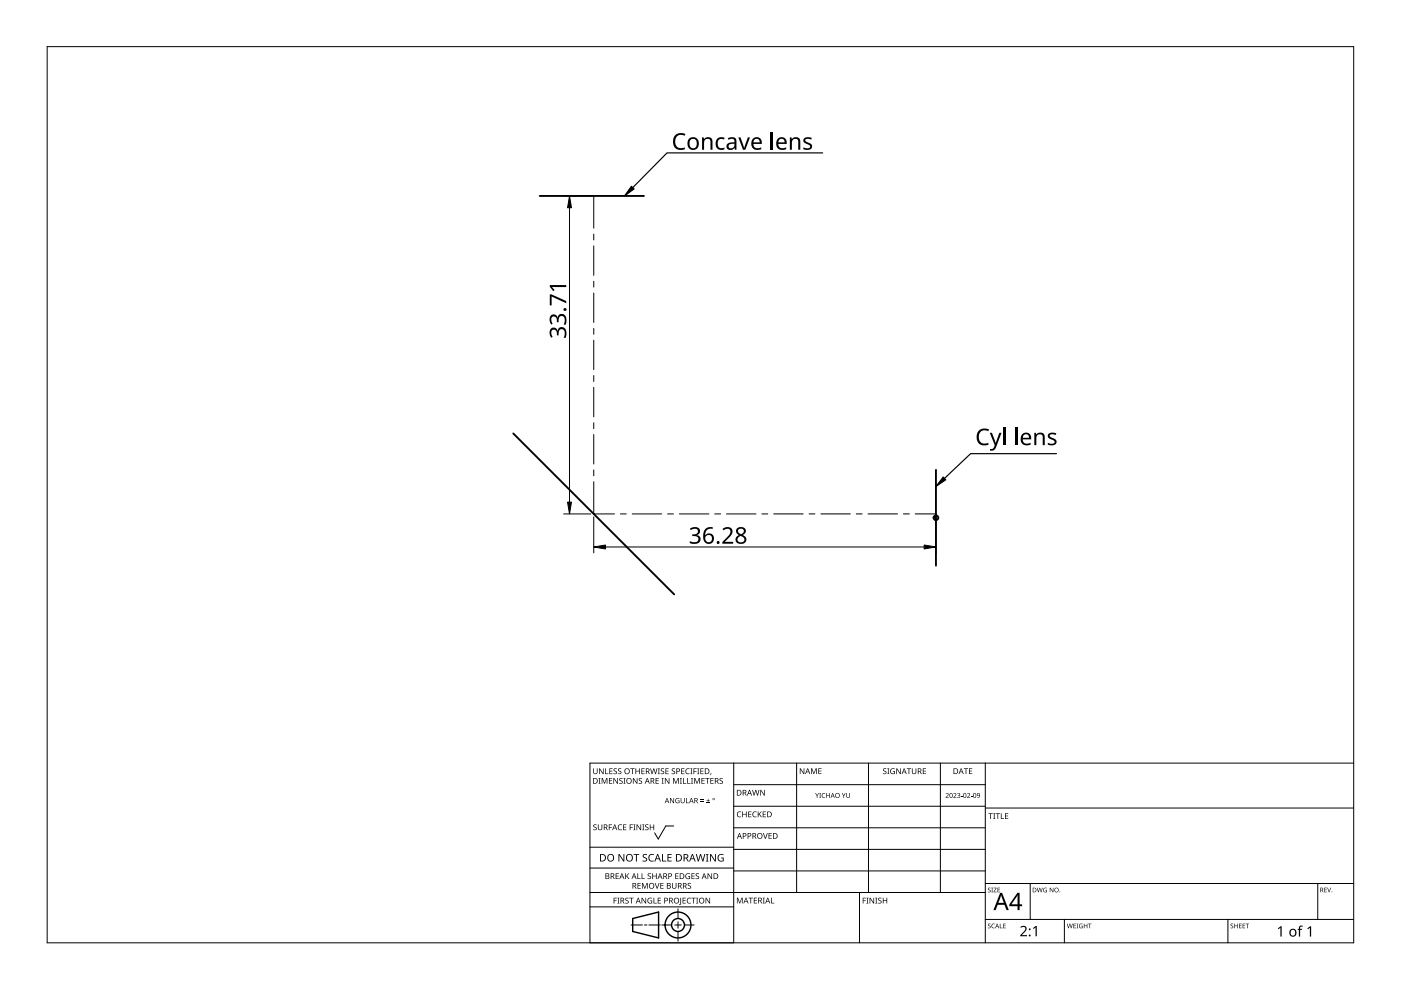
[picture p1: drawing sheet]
<svg xmlns="http://www.w3.org/2000/svg" width="297mm" height="210mm" viewBox="0 0 297 210" stroke-linecap="round" stroke-linejoin="round" font-family="sans-serif">
<path d="M114.4 41.5h22.1M108.8 91.9l34.1 34.1M198.4 99.6v20.3" fill="none" stroke="#000" stroke-width=".4"/>
<g fill="none" stroke="#000" stroke-width=".21">
<path d="M125.9 41.5v6.9M125.9 49.6v1.3M125.9 52.1v6.3M125.9 59.6v1.3M125.9 62.1v6.3M125.9 69.6v1.3M125.9 72.1v6.3M125.9 79.6v1.3M125.9 82.1v6.3M125.9 89.6v1.3M125.9 92.1v6.3M125.9 99.6v1.3"/>
<path d="M125.9 102.1v6.9h4.4M131.5 109h1.3M134 109h6.3M141.5 109h1.3M144 109h6.3M151.5 109h1.3M154 109h6.3M161.5 109h1.3M164 109h6.3M171.5 109h1.3M174 109h6.3M181.5 109h1.3"/>
<path d="M184 109h6.3M191.5 109h1.3M194 109h4.4"/>
</g>
<circle cx="198.4" cy="109.8" r=".5" fill="none" stroke="#000" stroke-width=".4"/>
<path d="M10 9.9h277v190h-277z" fill="none" stroke="#000" stroke-width=".21"/>
<g fill="none" stroke="#000" stroke-width=".21">
<path d="M125.1 179.6h30.5M142.8 175.1h-1.6l-1.6 2.8-.8-1.3M155.6 161.8v38.1h-30.5v-38.1h161.9M155.6 166.4h53.3M155.6 170.9h53.3M155.6 175.5h53.3M168.9 161.8v27.4M184.1 161.8v27.4M199.4 161.8v27.4M208.9 161.8v38.1M208.9 171.3h78.1M125.1 192.3h30.5"/>
<path d="M125.1 189.2h83.8M125.1 184h30.5M133.8 196.1h2.4M136.6 196.1h.6M137.6 196.1h2.4M140.3 196.1h2.1M143.1 196.1h1.3M143.7 192.7v2M143.7 195.4v1.4M143.7 197.5v2M145.1 196.1h2.1M155.6 180.1h53.3"/>
<path d="M155.6 184.7h53.3M182.2 189.2v10.7M208.9 194.9h78.1M208.9 187.3h78.1M218.4 187.3v7.6M225.7 194.9v5M260.3 194.9v5M279.4 187.3v7.6"/>
</g>
<g fill="#000">
<path d="M125.8 174.9l.5-.1h.2l-.1 .2a.25 .25 0 0 0-.3-.1 .25 .25 0 0 0 0 .4 .4 .4 0 0 1 .4 .3 .4 .4 0 0 1-.2 .5 .4 .4 0 0 1-.5-.3v.1a.27 .27 0 0 0 .5 0 .27 .27 0 0 0-.1-.4l-.4-.2zM125.8 162.9h.1v.8a.32 .32 0 0 0 .3 .3 .32 .32 0 0 0 .3-.3v-.8h.2v.8a.47 .47 0 0 1-.5 .4 .47 .47 0 0 1-.4-.4zM126.9 165h.4l-.1 .1v1l.1 .1h-.4l.1-.1v-1zM126.8 174.8h.1v.8a.32 .32 0 0 0 .3 .3 .32 .32 0 0 0 .3-.3v-.8h.2v.8a.47 .47 0 0 1-.5 .4 .47 .47 0 0 1-.4-.4zM127 162.9h.2l.6 1v-1h.2v1.2h-.2l-.7-1 .1 1h-.2zM127.6 165h.2l.4 1 .4-1h.2v1.2h-.2v-1.1l-.4 1.1h-.1l-.4-1.1v1.1h-.1zM128.3 162.9h.2v1.1h.5v.1h-.7zM129.1 174.8h.7v.1h-.6v.5h.5v.1h-.5v.5h-.1zM129.1 165h.7v.1h-.5v.4h.5v.1h-.5v.4h.5v.2h-.7zM129.2 162.9h.7v.1h-.5v.4h.4v.2h-.4v.4h.5v.1h-.7zM130.1 163l.5-.1 .2 .1v.1a.25 .25 0 0 0-.4-.1 .25 .25 0 0 0 0 .4 .4 .4 0 0 1 .4 .3 .4 .4 0 0 1-.2 .5 .4 .4 0 0 1-.5-.3v.1a.27 .27 0 0 0 .5 0 .27 .27 0 0 0-.1-.4l-.4-.2zM130.1 165h.1l.7 1v-1h.1v1.2h-.2l-.6-1v1h-.1z"/>
<path d="M131.1 175l.5-.2 .3 .1-.1 .1a.49 .49 0 0 0-.7 .4 .49 .49 0 0 0 .8 .4 .57 .57 0 0 1-.8 0 .57 .57 0 0 1 0-.8zM131.1 163l.4-.1 .2 .1v.1a.25 .25 0 0 0-.4-.1 .25 .25 0 0 0 0 .4 .4 .4 0 0 1 .5 .3 .4 .4 0 0 1-.3 .5 .4 .4 0 0 1-.5-.3l.1 .1a.27 .27 0 0 0 .4 0 .27 .27 0 0 0-.1-.4l-.3-.2zM131.3 165.1l.5-.2 .2 .1v.1a.25 .25 0 0 0-.4-.1 .25 .25 0 0 0 0 .4 .4 .4 0 0 1 .4 .3 .4 .4 0 0 1-.2 .5 .4 .4 0 0 1-.5-.2h.1a.27 .27 0 0 0 .4 .1 .27 .27 0 0 0-.1-.4l-.4-.3zM132.2 165h.4l-.1 .1v1l.1 .1h-.4l.1-.1v-1zM132.1 174.8h.7v.1h-.5v.4h.5v.1h-.5v.5h.5v.1h-.7zM133.5 174.8h.7v.1h-.5v.5h.5v.1h-.5v.5h-.2zM133.6 162.9h.9v.1h-.3v1.1h-.2v-1.1h-.4zM134.3 174.8h.4l-.1 .1v1l.1 .1h-.4l.1-.1v-1zM134.2 165h.2l.6 1v-1h.2v1.2h-.2l-.7-1v1h-.1zM134.7 162.9h.2v.5h.6v-.5h.2v1.2h-.2v-.5h-.6v.5h-.2zM135 174.8h.1l.7 1v-1h.1v1.2h-.2l-.6-1v1h-.1zM135.5 165.1l.4-.2 .2 .1v.1a.25 .25 0 0 0-.4-.1 .25 .25 0 0 0 0 .4 .4 .4 0 0 1 .5 .3 .4 .4 0 0 1-.3 .5 .4 .4 0 0 1-.5-.2h.1a.27 .27 0 0 0 .4 .1 .27 .27 0 0 0-.1-.4l-.3-.3z"/>
<path d="M136.2 174.8h.4l-.1 .1v1l.1 .1h-.4l.1-.1v-1zM136 162.9h.7v.1h-.6v.4h.5v.2h-.5v.4h.6v.1h-.7zM136.8 174.9l.4-.1h.3l-.1 .2a.25 .25 0 0 0-.3-.1 .25 .25 0 0 0 0 .4 .4 .4 0 0 1 .4 .3 .4 .4 0 0 1-.3 .5 .4 .4 0 0 1-.4-.3v.1a.27 .27 0 0 0 .5 0 .27 .27 0 0 0-.1-.4l-.4-.2zM137.8 174.8h.1v.5h.6v-.5h.2v1.2h-.2v-.6h-.6v.6h-.1zM137.8 162.9h.2l.3 1 .2-1h.2l.3 1 .2-1h.2l-.3 1.2h-.2l-.3-1-.3 1h-.1zM139 165h.7v.1h-.5v.4h.4v.1h-.4v.4h.5v.2h-.7zM139.5 162.9h.4l-.1 .1v1l.1 .1h-.4l.1-.1v-1zM140.3 165h.4l-.1 .1v1l.1 .1h-.4l.1-.1v-1zM140.1 163l.5-.1 .2 .1v.1a.25 .25 0 0 0-.4-.1 .25 .25 0 0 0 0 .4 .4 .4 0 0 1 .4 .3 .4 .4 0 0 1-.2 .5 .4 .4 0 0 1-.5-.3l.1 .1a.27 .27 0 0 0 .4 0 .27 .27 0 0 0-.1-.4l-.4-.2zM141.1 162.9h.7v.1h-.6v.4h.5v.2h-.5v.4h.6v.1h-.7zM141 165h.1l.7 1v-1h.1v1.2h-.2l-.6-1v1h-.1zM142.1 169.2h.1l.6 .9v-.9h.1v1.1h-.1l-.6-.9v.9h-.1z"/>
<path d="M142.5 163l.4-.1 .2 .1v.1a.25 .25 0 0 0-.4-.1 .25 .25 0 0 0 0 .4 .4 .4 0 0 1 .4 .3 .4 .4 0 0 1-.2 .5 .4 .4 0 0 1-.5-.3l.1 .1a.27 .27 0 0 0 .4 0 .27 .27 0 0 0-.1-.4l-.4-.2zM142.7 165h.2l.4 1 .4-1h.2v1.2h-.1v-1.1l-.4 1.1h-.2l-.4-1.1v1.1h-.1zM143.3 169.3l.5-.1 .3 .1-.1 .1a.45 .45 0 0 0-.7 .3 .45 .45 0 0 0 .6 .5v-.4h-.2v-.1h.4v.6a.6 .6 0 0 1-.8-.2 .6 .6 0 0 1 0-.8zM144.1 165h.5l-.2 .1v1l.2 .1h-.5l.2-.1v-1zM144.8 165h.2v1h.5v.2h-.7zM144.4 162.9h.7v.1h-.5v.4h.5v.2h-.5v.4h.5v.1h-.7zM144.3 169.2h.2v.7a.28 .28 0 0 0 .2 .3 .28 .28 0 0 0 .3-.3v-.7h.2v.7a.42 .42 0 0 1-.5 .4 .42 .42 0 0 1-.4-.4zM145.4 169.2h.2v1h.5v.1h-.7zM145.7 165h.2v1h.5v.2h-.7zM145.5 163.1l.4-.2 .3 .1v.1a.49 .49 0 0 0-.7 .4 .49 .49 0 0 0 .7 .5 .57 .57 0 0 1-.8-.1 .57 .57 0 0 1 0-.8zM146.4 162.9h.4l-.1 .1v1l.1 .1h-.4l.1-.1v-1zM146.5 165h.4l-.1 .1v1l.1 .1h-.4l.1-.1v-1z"/>
<path d="M147 162.9h.7v.1h-.5v.5h.5v.1h-.5v.5h-.2zM147.2 165h.2l.4 1 .4-1h.2v1.2h-.2l.1-1.1-.5 1.1h-.1l-.4-1.1v1.1h-.1zM147.8 162.9h.5l-.2 .1v1l.2 .1h-.5l.2-.1v-1zM148.5 169.9h.7v.1h-.7zM148.5 169.5h.7v.2h-.7zM148.5 162.9h.7v.1h-.6v.4h.5v.2h-.5v.4h.6v.1h-.7zM148.7 165h.7v.1h-.5v.4h.5v.1h-.5v.4h.5v.2h-.7zM149.8 170.2h.7v.1h-.7zM149.5 165h.9v.1h-.3v1.1h-.2v-1.1h-.4zM150.1 169.4l.1 .3h.3l-.3 .1v.3l-.1-.3h-.3l.3-.1zM150.7 163.9h.1l-.2 .4zM150.6 165h.7v.1h-.5v.4h.5v.1h-.5v.4h.5v.2h-.7z"/>
<path d="M152.6 165.1l.4-.2 .3 .1-.1 .1a.25 .25 0 0 0-.4-.1 .25 .25 0 0 0 0 .4 .4 .4 0 0 1 .5 .3 .4 .4 0 0 1-.3 .5 .4 .4 0 0 1-.5-.2h.1a.27 .27 0 0 0 .5 .1 .27 .27 0 0 0-.1-.4l-.4-.3zM156.4 172.2l.4-.2 .4 .1-.1 .1a.49 .49 0 0 0-.7 .5 .49 .49 0 0 0 .7 .4 .57 .57 0 0 1-.8 0 .57 .57 0 0 1 0-.8zM157.4 172.1h.1v.5h.7v-.5h.1v1.2h-.1v-.6h-.7v.6h-.1zM158.6 172.1h.7v.1h-.5v.4h.5v.1h-.5v.4h.5v.2h-.7zM159.7 172.2l.4-.2 .3 .1v.1a.49 .49 0 0 0-.7 .5 .49 .49 0 0 0 .7 .4 .57 .57 0 0 1-.8 0 .57 .57 0 0 1 0-.8zM159.5 167.5h.1l.3 1 .3-1h.1l.3 1 .3-1h.1l-.3 1.2h-.2l-.3-1.1-.3 1.1h-.1zM160.7 172.1h.1v.6l.5-.6h.2l-.5 .5 .5 .7h-.1l-.5-.6-.1 .6h-.1zM161.8 176.6h.1l.4 1.1 .3-1.1h.2l-.5 1.2h-.1zM161.2 167.5h.2l.6 1v-1h.2v1.2h-.2l-.7-1v1h-.1zM161.7 172.1h.7v.1h-.5v.4h.5v.1h-.5v.4h.5v.2h-.7zM162.9 176.6h.7v.2h-.5v.3h.5v.2h-.5v.4h.5v.1h-.7zM169.6 162.9h.2l.6 1v-1h.1v1.2h-.1l-.7-1v1h-.1z"/>
<path d="M172 162.9h.2l.4 1 .3-1h.3v1.2h-.2v-1l-.4 1h-.1l-.4-1.1v1.1h-.1zM172.8 168.1h.2l.2 .5 .3-.5h.1l-.3 .7v.4h-.1v-.4zM173.7 168.1h.4l-.2 .1v.9l.2 .1h-.4l.1-.1zM173.5 162.9h.7v.1h-.5v.4h.4v.1h-.4v.5h.5v.1h-.7zM174.3 168.3l.4-.2 .3 .1-.1 .1a.41 .41 0 0 0-.6 .4 .41 .41 0 0 0 .6 .3 .48 .48 0 0 1-.6 0 .48 .48 0 0 1 0-.7zM175.2 168.1h.1v.5h.5v-.5h.1v1.1h-.1v-.5h-.5v.5h-.1zM178.5 168.1h.1l.3 .5 .3-.5h.1l-.3 .7v.4h-.2v-.4zM179.4 168.1h.2v.7a.26 .26 0 0 0 .2 .3 .26 .26 0 0 0 .3-.3v-.7h.1v.7a.39 .39 0 0 1-.4 .4 .39 .39 0 0 1-.4-.4zM187.3 163l.4-.1 .2 .1v.1a.25 .25 0 0 0-.4-.1 .25 .25 0 0 0 0 .4 .4 .4 0 0 1 .5 .3 .4 .4 0 0 1-.3 .5 .4 .4 0 0 1-.5-.3l.1 .1a.27 .27 0 0 0 .4 0 .27 .27 0 0 0-.1-.4l-.3-.2zM188.1 162.9h.5l-.2 .1v1l.2 .1h-.5l.2-.1v-1zM188.9 163.1l.5-.2 .3 .1v.1a.5 .5 0 0 0-.8 .4 .5 .5 0 0 0 .7 .5v-.4h-.3v-.1h.4v.6a.66 .66 0 0 1-.8-.1 .66 .66 0 0 1 0-.9zM190 162.9h.2l.7 1-.1-1h.2v1.2h-.2l-.6-1v1h-.2z"/>
<path d="M192.3 162.9h.9v.1h-.4v1.1h-.2v-1.1h-.3zM193.3 162.9h.2v.8a.32 .32 0 0 0 .3 .3 .32 .32 0 0 0 .3-.3v-.8h.2v.8a.47 .47 0 0 1-.5 .4 .47 .47 0 0 1-.5-.4zM195.7 162.9h.6v.1h-.5v.4h.5v.2h-.5v.4h.5v.1h-.6zM200.5 168.3a.37 .37 0 0 1 .6 0 .37 .37 0 0 1-.2 .5l-.3 .3h.6v.1h-.7l.3-.4a.27 .27 0 0 0 .2-.4 .27 .27 0 0 0-.4-.1zM202.1 168.3a.37 .37 0 0 1 .6 0 .37 .37 0 0 1-.2 .5l-.2 .3h.5v.1h-.7l.3-.4a.27 .27 0 0 0 .3-.4 .27 .27 0 0 0-.5-.1zM202.9 168.2a.32 .32 0 0 1 .5-.1 .32 .32 0 0 1 0 .5 .33 .33 0 0 1 .1 .6 .33 .33 0 0 1-.6-.2 .26 .26 0 0 0 .4 .1 .26 .26 0 0 0 .1-.4l-.3-.1a.23 .23 0 0 0 .3-.1 .23 .23 0 0 0-.1-.3 .23 .23 0 0 0-.3 .1zM203.7 168.7h.4v.1h-.4zM204.3 162.9h1v.1h-.4v1.1h-.2v-1.1h-.4zM205 168.3a.37 .37 0 0 1 .6 0 .37 .37 0 0 1-.2 .5l-.2 .3h.5v.1h-.7l.3-.4a.27 .27 0 0 0 .3-.4 .27 .27 0 0 0-.5-.1zM205.8 168.7h.4v.1h-.4zM205.4 162.9h.7v.1h-.5v.4h.5v.1h-.5v.5h.5v.1h-.7zM209.6 172.4h.9v.2h-.4v1h-.1v-1h-.4z"/>
<path d="M210.6 172.4h.4l-.1 .1v1l.1 .1h-.4l.1-.1v-1zM211.1 172.4h.9v.2h-.4v1h-.1v-1h-.4zM212.2 172.4h.2v1.1h.5v.1h-.7zM213.1 172.4h.7v.2h-.6v.3h.5v.2h-.5v.4h.6v.1h-.7zM130.1 190.3h.7v.2h-.5v.4h.4v.1h-.4v.6h-.2zM130.5 185.2h.7v.1h-.5v.4h.5v.1h-.5v.4h.5v.2h-.7zM130.9 190.3h.4l-.1 .2v.9l.1 .2h-.4l.1-.2v-.9zM131.1 181.1h.3l.8 1.3v-1.3h.2v1.6h-.3l-.8-1.4v1.4h-.2zM132.6 190.5l.4-.2 .3 .1-.1 .1a.25 .25 0 0 0-.4-.1 .25 .25 0 0 0 0 .4 .4 .4 0 0 1 .5 .3 .4 .4 0 0 1-.3 .5 .4 .4 0 0 1-.5-.2h.1a.27 .27 0 0 0 .5 .1 .27 .27 0 0 0-.1-.5l-.4-.2zM132.6 185.2h.1v.6l.6-.6h.1l-.5 .5 .5 .7h-.1l-.5-.6-.1 .6h-.1zM133.4 190.3h.9v.2h-.4v1.1h-.1v-1.1h-.4zM134.3 181.1h1.2v.2h-.5v1.4h-.2v-1.4h-.5z"/>
<path d="M135.1 185.2h.2v1h.5v.2h-.7zM135.2 187.2h.6v.1h-.5v.4h.5v.2h-.5v.4h.5v.1h-.6zM136 185.2h.2v1h.5v.2h-.7zM136.1 187.2h.2l.4 1 .4-1h.2v1.2h-.1v-1l-.4 1h-.2l-.4-1 .1 1h-.2zM136 190.3h.2l.7 1.1-.1-1.1h.2v1.3h-.2l-.6-1v1h-.2zM136.3 181.2l.3-.1h.6l-.2 .2a.33 .33 0 0 0-.5 .1 .33 .33 0 0 0 .4 .4 .49 .49 0 0 1 .3 .7 .49 .49 0 0 1-.8 .2l-.2-.1v-.2l.3 .1a.35 .35 0 0 0 .5-.2 .35 .35 0 0 0-.4-.4l-.3-.3zM137.4 190.5l.6-.2 .3 .1-.1 .1a.5 .5 0 0 0-.8 .4 .5 .5 0 0 0 .7 .5v-.3h-.3v-.2h.5v.6a.66 .66 0 0 1-.9-.1 .66 .66 0 0 1 0-.9zM137.4 185.3l.4-.2 .2 .1v.1a.25 .25 0 0 0-.4-.1 .25 .25 0 0 0 0 .4 .4 .4 0 0 1 .4 .3 .4 .4 0 0 1-.2 .5 .4 .4 0 0 1-.5-.2h.1a.27 .27 0 0 0 .4 .1 .27 .27 0 0 0-.1-.4l-.4-.3zM137.7 181.3l.5-.2h.5l-.1 .2a.63 .63 0 0 0-.9 .6 .63 .63 0 0 0 .9 .5v.2a.83 .83 0 0 1-1-.3 .83 .83 0 0 1 .1-1zM138.6 190.3h.1v1.1h.5v.2h-.6zM138.8 187.2h.2l.3 1.1 .4-1.1h.1l-.4 1.2h-.2zM138.3 185.2h.2v.5h.6v-.5h.1v1.2h-.1v-.6h-.6v.6h-.2z"/>
<path d="M139.5 190.3h.6v.2h-.5v.4h.5v.1h-.5v.4h.5v.2h-.6zM140.4 181.1h.2v1.4h.6v.2h-.8zM140 187.2h.7v.1h-.5v.4h.4v.2h-.4v.4h.5v.1h-.7zM141.5 181.1h.9v.2h-.7v.4h.7v.2h-.7v.6h.7v.2h-.9zM142.5 187.2h.1v.8a.32 .32 0 0 0 .4 .3 .32 .32 0 0 0 .3-.3v-.8h.1v.8a.47 .47 0 0 1-.5 .4 .47 .47 0 0 1-.4-.4zM143.2 185.2h.7v.1h-.6v.4h.5v.1h-.5v.4h.6v.2h-.7zM144.2 190.3h.2v1.3l-.1 .2-.3 .1v-.2l.2-.1zM144.7 190.3h.7v.2h-.5v.4h.5v.1h-.5v.4h.5v.2h-.7zM145.5 185.3l.4-.2 .4 .1-.1 .1a.5 .5 0 0 0-.7 .4 .5 .5 0 0 0 .7 .5v-.3h-.3v-.2h.4v.6a.66 .66 0 0 1-.9-.1 .66 .66 0 0 1 .1-.9zM145.8 190.5l.4-.2 .3 .1v.1a.49 .49 0 0 0-.7 .5 .49 .49 0 0 0 .7 .4 .57 .57 0 0 1-.8 0 .57 .57 0 0 1 0-.8zM145.9 187.3l.4-.1 .2 .1v.1a.25 .25 0 0 0-.4-.1 .25 .25 0 0 0 0 .4 .4 .4 0 0 1 .4 .3 .4 .4 0 0 1-.2 .5 .4 .4 0 0 1-.5-.3l.1 .1a.27 .27 0 0 0 .4 0 .27 .27 0 0 0-.1-.4l-.4-.2zM146.6 190.3h.9v.2h-.4v1.1h-.1v-1.1h-.4z"/>
<path d="M146.6 185.2h.7v.1h-.5v.4h.5v.1h-.5v.4h.5v.2h-.7zM147.6 190.3h.4l-.1 .2v.9l.1 .2h-.4l.1-.2v-.9zM147.5 185.3l.5-.2 .2 .1v.1a.25 .25 0 0 0-.4-.1 .25 .25 0 0 0 0 .4 .4 .4 0 0 1 .4 .3 .4 .4 0 0 1-.2 .5 .4 .4 0 0 1-.5-.2h.1a.27 .27 0 0 0 .4 .1 .27 .27 0 0 0-.1-.4l-.4-.3zM147.5 181.1h.2l.4 1.3 .3-1.3h.2l.4 1.3 .3-1.3h.2l-.4 1.6h-.2l-.4-1.4-.3 1.4h-.2zM149.7 181.1h.5l-.2 .1v1.3l.2 .2h-.5l.1-.2v-1.3zM149.6 190.3h.2l.6 1.1v-1.1h.2v1.3h-.2l-.7-1v1h-.1zM150 185.2h.2l.6 1v-1h.2v1.2h-.2l-.7-1 .1 1h-.2zM150.5 181.1h.3l.8 1.3v-1.3h.2v1.6h-.3l-.8-1.4v1.4h-.2zM152.3 181.3l.8-.2h.3l-.1 .2a.65 .65 0 0 0-1 .5 .65 .65 0 0 0 .9 .7v-.5h-.3v-.2h.5v.8a.86 .86 0 0 1-1.1-.2 .86 .86 0 0 1 0-1.1zM156.2 190.3h.3l.3 1 .4-1h.3v1.2h-.2v-1l-.4 1h-.1l-.4-1v1h-.2zM158.7 190.3h.9v.2h-.3v1h-.2v-1h-.4zM159.8 190.3h.7v.2h-.5v.3h.5v.2h-.5v.4h.5v.1h-.7z"/>
<path d="M161.7 190.3h.5l-.2 .2v.9l.2 .1h-.5l.2-.1v-.9zM163.5 190.3h.1v1.1h.6v.1h-.7zM182.9 190.3h.7v.2h-.5v.4h.5v.1h-.5v.6h-.2zM183.7 190.3h.4l-.1 .2v.9l.1 .2h-.4l.1-.2v-.9zM184.4 190.3h.1l.7 1v-1h.1v1.3h-.1l-.7-1v1h-.1zM185.6 190.3h.4l-.1 .2v.9l.1 .2h-.4l.1-.2v-.9zM186.2 190.5l.5-.2 .2 .1v.1a.25 .25 0 0 0-.4-.1 .25 .25 0 0 0 0 .4 .4 .4 0 0 1 .4 .3 .4 .4 0 0 1-.2 .5 .4 .4 0 0 1-.5-.2 .27 .27 0 0 0 .5 .1 .27 .27 0 0 0-.1-.5l-.4-.2zM187.2 190.3h.1v.6h.6v-.6h.2v1.3h-.2v-.6h-.6v.6h-.1zM209.5 188.3l.3-.1 .2 .2a.24 .24 0 0 0-.3-.1 .24 .24 0 0 0-.1 .3 .24 .24 0 0 0 .3 .1 .31 .31 0 0 1 0 .5 .31 .31 0 0 1-.5-.2 .23 .23 0 0 0 .4 .2 .23 .23 0 0 0 0-.4l-.3-.2zM209.5 195.9l.3-.1 .2 .2a.24 .24 0 0 0-.3-.1 .24 .24 0 0 0-.1 .3 .24 .24 0 0 0 .3 .1 .31 .31 0 0 1 0 .5 .31 .31 0 0 1-.5-.1 .23 .23 0 0 0 .4 .1 .23 .23 0 0 0 0-.4l-.3-.2zM210.2 188.2h.3l-.1 .1 .1 .9h-.3l.1-.1zM210.3 196l.4-.2 .2 .1v.1a.39 .39 0 0 0-.6 .3 .39 .39 0 0 0 .6 .4 .46 .46 0 0 1-.7-.1 .46 .46 0 0 1 .1-.6z"/>
<path d="M210.7 188.2h.6l-.5 .9h.5v.1h-.7l.5-.9h-.4zM212 195.8h.1v.9l.4 .1h-.5zM211.5 188.2h.5l-.4 .1v.3h.4l-.4 .1v.4l.4 .1h-.5zM212.7 195.8h.5l-.4 .1v.3h.4l-.4 .2v.3l.4 .1h-.5zM216.3 196.5a.76 .76 0 0 1 1.2 0 .76 .76 0 0 1-.3 1.2l-.6 .6h1.2v.2h-1.5v-.2l.8-.8a.52 .52 0 0 0 .2-.8 .52 .52 0 0 0-.8 0zM219 196.8l.6-.5h.2v2.2h-.2v-1.9l-.5 .4zM219.8 188.2h.2l.2 .8 .2-.8h.1l.2 .8 .2-.8h.2l-.3 1h-.1l-.2-.8-.3 .8h-.1zM221.3 188.3h.7h-.1a.4 .4 0 0 0-.6 .4 .4 .4 0 0 0 .6 .4v-.3l-.3-.1h.4v.5a.53 .53 0 0 1-.7-.2 .53 .53 0 0 1 0-.7zM222.6 188.2h.1l.5 .8v-.8h.1v1h-.1l-.5-.8v.8h-.1zM226.2 195.8h.1l.2 .9 .3-.9h.1l.2 .9 .2-.9h.1l-.2 1h-.1l-.3-.8-.2 .8h-.1zM227.6 195.8h.5l-.4 .1v.3h.4l-.4 .2v.3l.4 .1h-.5zM228.3 195.8h.3l-.1 .1 .1 .9h-.3l.1-.1z"/>
<path d="M228.9 196l.7-.1-.2 .1a.4 .4 0 0 0-.5 .3 .4 .4 0 0 0 .5 .4v-.3l-.2-.1h.4v.5a.53 .53 0 0 1-.7-.1 .53 .53 0 0 1 0-.7zM229.8 195.8h.1v.4h.5v-.4h.1v1h-.1v-.4h-.5v.4h-.1zM230.7 195.8h.7l-.3 .1v.9h-.1v-.9zM260.9 195.9l.4-.1 .1 .2a.24 .24 0 0 0-.3-.1 .24 .24 0 0 0-.1 .3 .24 .24 0 0 0 .4 .1 .31 .31 0 0 1-.1 .5 .31 .31 0 0 1-.4-.1 .23 .23 0 0 0 .3 .1 .23 .23 0 0 0 .1-.4l-.4-.2zM261.7 195.8h.1v.4h.5v-.4h.1v1h-.1v-.4h-.5v.4h-.1zM262.7 195.8h.5l-.4 .1v.3h.4l-.4 .2v.3l.4 .1h-.5zM263.5 195.8h.5l-.4 .1v.3h.4l-.4 .2v.3l.4 .1h-.5zM264.1 195.8h.7l-.3 .1v.9h-.1v-.9zM270.9 196.9l.6-.5h.2v2.2h-.2v-1.9l-.4 .3zM275.5 196.4l.7-.1v.2h-.4l-.1 .2-.1 .2h.5v.2h-.5v1.5h-.2v-1.5h-.3l.3-.2zM277.2 196.9l.6-.5h.2v2.2h-.3v-1.9l-.4 .3zM280.8 188.2h.5l-.4 .1v.3h.4l-.4 .1v.4l.4 .1h-.5z"/>
<path d="M281.4 188.2h.1l.3 .8 .3-.8h.1l-.3 1h-.2z"/>
<path d="M125.7 165h.4a.61 .61 0 0 1 .6 .6 .61 .61 0 0 1-.6 .6h-.4zM125.9 165.1v.9h.2a.48 .48 0 0 0 .5-.4 .48 .48 0 0 0-.5-.5z"/>
<path d="M128 174.8h.3a.35 .35 0 0 1 .5 .2 .35 .35 0 0 1-.3 .5l.4 .5h-.2l-.3-.5h-.2v.5h-.2zM128.2 174.9v.5h.1a.23 .23 0 0 0 .3-.2 .23 .23 0 0 0-.3-.3z"/>
<path d="M130.3 174.8h.1l.5 1.2h-.2l-.1-.4h-.5l-.2 .4h-.1zM130.3 175l-.2 .5h.4z"/>
<path d="M132.3 163.5a.61 .61 0 0 1 1.2 0 .61 .61 0 0 1-1.2 0zM132.6 163.5a.45 .45 0 0 0 .8 0 .45 .45 0 0 0-.8 0z"/>
<path d="M132.7 165.6a.61 .61 0 0 1 1.2 0 .61 .61 0 0 1-1.2 0zM133 165.6a.45 .45 0 0 0 .9 0 .45 .45 0 0 0-.9 0z"/>
<path d="M136.9 162.9h.4a.35 .35 0 0 1 .4 .3 .35 .35 0 0 1-.2 .4l.3 .5h-.2l-.3-.5h-.2v.5h-.2zM137.1 163v.5h.2a.23 .23 0 0 0 .3-.2 .23 .23 0 0 0-.3-.3z"/>
<path d="M137.2 165h.1l.5 1.2h-.2l-.1-.4h-.5l-.2 .4h-.1zM137.2 165.1l-.2 .6h.4z"/>
<path d="M137.9 165h.4a.35 .35 0 0 1 .4 .2 .35 .35 0 0 1-.2 .4l.3 .6h-.2l-.3-.5h-.2v.5h-.2zM138.1 165.1v.4h.2a.23 .23 0 0 0 .3-.2 .23 .23 0 0 0-.3-.2z"/>
<path d="M141.4 169.2h.1l.4 1.1h-.1l-.2-.3h-.4l-.1 .3h-.2zM141.4 169.3l-.2 .5h.4z"/>
<path d="M143.4 162.9h.3a.41 .41 0 0 1 .5 .5 .41 .41 0 0 1-.6 .3v.4h-.2zM143.6 163v.5a.29 .29 0 0 0 .4-.2 .29 .29 0 0 0-.4-.3z"/>
<path d="M146.5 169.2h.2l.4 1.1h-.2l-.1-.3h-.4l-.2 .3h-.1zM146.6 169.3l-.2 .5h.4z"/>
<path d="M147.2 169.2h.3a.31 .31 0 0 1 .4 .2 .31 .31 0 0 1-.2 .4l.3 .5h-.2l-.2-.5h-.2v.5h-.2zM147.4 169.3v.4h.1a.21 .21 0 0 0 .3-.2 .21 .21 0 0 0-.3-.2z"/>
<path d="M149.4 162.9h.4a.61 .61 0 0 1 .6 .6 .61 .61 0 0 1-.6 .6h-.4zM149.6 163v1h.2a.48 .48 0 0 0 .4-.5 .48 .48 0 0 0-.4-.5z"/>
<path d="M151.1 169.4a.24 .24 0 0 1 .4 0 .24 .24 0 0 1-.4 0zM151.2 169.4a.14 .14 0 0 0 .2 0 .14 .14 0 0 0-.2 0z"/>
<path d="M151.6 165h.3a.35 .35 0 0 1 .4 .2 .35 .35 0 0 1-.2 .4l.3 .6h-.2l-.2-.5h-.3v.5h-.1zM151.7 165.1v.4h.2a.23 .23 0 0 0 .3-.2 .23 .23 0 0 0-.3-.2z"/>
<path d="M156.7 176.6h.1l.5 1.2h-.1l-.2-.3h-.5l-.1 .3h-.2zM156.8 176.8l-.2 .5h.4z"/>
<path d="M156.2 167.5h.4a.61 .61 0 0 1 .6 .6 .61 .61 0 0 1-.6 .6h-.4zM156.4 167.6v1h.1a.48 .48 0 0 0 .5-.5 .48 .48 0 0 0-.4-.5z"/>
<path d="M157.5 167.5h.3a.35 .35 0 0 1 .4 .2 .35 .35 0 0 1-.2 .4l.3 .6h-.1l-.3-.5h-.3v.5h-.1zM157.6 167.6v.5h.2a.23 .23 0 0 0 .3-.3 .23 .23 0 0 0-.3-.2z"/>
<path d="M157.5 176.6h.3a.41 .41 0 0 1 .5 .5 .41 .41 0 0 1-.7 .3v.4h-.1zM157.6 176.8v.4a.29 .29 0 0 0 .5-.2 .29 .29 0 0 0-.5-.2z"/>
<path d="M158.5 176.6h.3a.41 .41 0 0 1 .5 .5 .41 .41 0 0 1-.6 .3v.4h-.2zM158.7 176.8v.4a.29 .29 0 0 0 .4-.2 .29 .29 0 0 0-.4-.2z"/>
<path d="M158.8 167.5h.2l.5 1.2h-.2l-.2-.4h-.4l-.2 .4h-.1zM158.9 167.6l-.2 .6h.4z"/>
<path d="M159.5 176.6h.4a.35 .35 0 0 1 .4 .3 .35 .35 0 0 1-.2 .4l.3 .5h-.2l-.3-.5h-.2v.5h-.2zM159.7 176.8v.4h.2a.23 .23 0 0 0 .3-.2 .23 .23 0 0 0-.3-.2z"/>
<path d="M160.4 177.2a.65 .65 0 0 1 1.3 0 .65 .65 0 0 1-1.3 0zM160.7 177.2a.45 .45 0 0 0 .9 0 .45 .45 0 0 0-.9 0z"/>
<path d="M162.7 172.1h.3a.61 .61 0 0 1 .6 .6 .61 .61 0 0 1-.6 .6h-.3zM162.8 172.2v.9h.2a.48 .48 0 0 0 .5-.4 .48 .48 0 0 0-.5-.5z"/>
<path d="M163.9 176.6h.4a.61 .61 0 0 1 .6 .7 .61 .61 0 0 1-.7 .5h-.3zM164 176.8v.9h.2a.48 .48 0 0 0 .5-.4 .48 .48 0 0 0-.5-.5z"/>
<path d="M171.2 162.9h.1l.5 1.2h-.2l-.1-.4h-.5l-.1 .4h-.2zM171.2 163.1l-.1 .5h.3z"/>
<path d="M176.5 168.1l.5 1.1-.3-.3h-.4l-.2 .3zM176.5 168.3l-.1 .4h.3z"/>
<path d="M177 168.7a.51 .51 0 0 1 1 0 .51 .51 0 0 1-1 0zM177.2 168.7a.4 .4 0 0 0 .8 0 .4 .4 0 0 0-.8 0z"/>
<path d="M191.6 162.9h.2l.4 1.2h-.1l-.2-.4h-.4l-.2 .4h-.1zM191.7 163.1l-.2 .5h.4z"/>
<path d="M194.6 162.9h.3a.35 .35 0 0 1 .5 .2 .35 .35 0 0 1-.3 .5l.4 .5h-.2l-.3-.5h-.3v.5h-.1zM194.7 163v.5h.2a.23 .23 0 0 0 .3-.2 .23 .23 0 0 0-.3-.3z"/>
<path d="M201.4 168.2l.4-.1 .1 .3 .1 .5-.2 .3-.3-.1-.2-.2zM201.5 168.3v.1a.37 .37 0 0 0-.1 .4 .37 .37 0 0 0 .4 .2 .4 .4 0 0 0 .1-.5 .4 .4 0 0 0-.4-.2z"/>
<path d="M202.2 162.9h.3a.61 .61 0 0 1 .6 .6 .61 .61 0 0 1-.6 .6h-.3zM202.3 163v1h.2a.48 .48 0 0 0 .5-.5 .48 .48 0 0 0-.5-.5z"/>
<path d="M203.7 162.9h.2l.4 1.2h-.1l-.2-.4h-.5l-.1 .4h-.2zM203.8 163.1l-.2 .5h.4z"/>
<path d="M204.3 168.2l.4-.1 .2 .3v.5l-.2 .3-.3-.1-.2-.2zM204.4 168.3v.1a.37 .37 0 0 0-.1 .4 .37 .37 0 0 0 .4 .2 .4 .4 0 0 0 .1-.4 .4 .4 0 0 0-.4-.3z"/>
<path d="M206.4 168.2l.4-.1 .2 .3v.5l-.2 .3-.3-.1-.2-.2zM206.5 168.3v.1a.37 .37 0 0 0-.1 .4 .37 .37 0 0 0 .4 .2 .4 .4 0 0 0 .1-.5 .4 .4 0 0 0-.4-.2z"/>
<path d="M207.2 168.2a.49 .49 0 0 1 .6 .4 .49 .49 0 0 1-.4 .6l-.2-.1 .4-.1 .1-.3a.32 .32 0 0 1-.5 0 .32 .32 0 0 1 0-.5zM207.2 168.5a.25 .25 0 0 0 .5 0 .25 .25 0 0 0-.5 0z"/>
<path d="M128.4 185.2h.3a.31 .31 0 0 1 .4 .1 .31 .31 0 0 1-.2 .4 .33 .33 0 0 1 .3 .4 .33 .33 0 0 1-.4 .3h-.4zM128.5 185.8v.4h.3a.23 .23 0 0 0 .2-.2 .23 .23 0 0 0-.3-.2zM128.5 185.3v.4h.2a.21 .21 0 0 0 .3-.2 .21 .21 0 0 0-.3-.2z"/>
<path d="M127.2 181.1h.5a.79 .79 0 0 1 .8 .8 .79 .79 0 0 1-.9 .8h-.4zM127.4 181.2v1.3h.2a.62 .62 0 0 0 .7-.6 .62 .62 0 0 0-.6-.7z"/>
<path d="M129.5 185.2h.3a.35 .35 0 0 1 .4 .2 .35 .35 0 0 1-.2 .4l.3 .6h-.1l-.3-.5h-.3v.5h-.1zM129.6 185.3v.4h.2a.23 .23 0 0 0 .3-.2 .23 .23 0 0 0-.3-.2z"/>
<path d="M128.9 181.3a.77 .77 0 0 1 1.2 .1 .77 .77 0 0 1-.2 1.1 .77 .77 0 0 1-1.1-.3v-.5zM129.1 181.4a.63 .63 0 0 0-.2 .8 .63 .63 0 0 0 .9 .2l.1-.1a.61 .61 0 0 0 0-.8 .61 .61 0 0 0-.8-.1z"/>
<path d="M131.6 190.3h.3a.35 .35 0 0 1 .4 .3 .35 .35 0 0 1-.2 .4l.3 .6h-.1l-.3-.5h-.3v.5h-.1zM131.7 190.5v.4h.2a.23 .23 0 0 0 .3-.2 .23 .23 0 0 0-.3-.2z"/>
<path d="M131.8 185.2h.1l.5 1.2h-.2l-.1-.4h-.5l-.1 .4h-.2zM131.8 185.3l-.1 .6h.3z"/>
<path d="M132.9 181.3a.77 .77 0 0 1 1.1 0 .77 .77 0 0 1-.1 1.2 .77 .77 0 0 1-1.1-.3l-.1-.5zM133.1 181.4a.63 .63 0 0 0-.2 .8 .63 .63 0 0 0 .9 .2l.1-.1a.61 .61 0 0 0 0-.8 .61 .61 0 0 0-.8-.1z"/>
<path d="M134.1 187.2h.3a.35 .35 0 0 1 .5 .2 .35 .35 0 0 1-.3 .5l.4 .5h-.2l-.3-.5h-.2v.5h-.2zM134.3 187.3v.5h.1a.23 .23 0 0 0 .3-.2 .23 .23 0 0 0-.3-.3z"/>
<path d="M134.4 185.2h.1l.5 1.2h-.2l-.1-.4h-.5l-.2 .4h-.1zM134.4 185.3l-.2 .6h.4z"/>
<path d="M135.3 190.3h.1l.5 1.3h-.2l-.1-.4h-.5l-.2 .4h-.1zM135.3 190.5l-.2 .5h.4z"/>
<path d="M137.5 187.8a.61 .61 0 0 1 1.2 0 .61 .61 0 0 1-1.2 0zM137.8 187.8a.45 .45 0 0 0 .8 0 .45 .45 0 0 0-.8 0z"/>
<path d="M139.3 181.1h.2l.6 1.6h-.2l-.2-.5h-.6l-.2 .5h-.2zM139.4 181.3l-.2 .7h.5z"/>
<path d="M139.9 185.2h.1l.5 1.2h-.2l-.1-.4h-.5l-.1 .4h-.2zM139.9 185.3l-.2 .6h.4z"/>
<path d="M140.6 185.2h.4a.35 .35 0 0 1 .4 .2 .35 .35 0 0 1-.2 .4l.3 .6h-.2l-.3-.5h-.2v.5h-.2zM140.8 185.3v.4h.2a.23 .23 0 0 0 .3-.2 .23 .23 0 0 0-.3-.2z"/>
<path d="M141.4 187.2h.3a.31 .31 0 0 1 .5 .2 .31 .31 0 0 1-.2 .4 .33 .33 0 0 1 .2 .4 .33 .33 0 0 1-.4 .2h-.4zM141.5 187.9v.4h.3a.23 .23 0 0 0 .3-.2 .23 .23 0 0 0-.3-.2zM141.5 187.3v.4h.3a.21 .21 0 0 0 .2-.2 .21 .21 0 0 0-.3-.2z"/>
<path d="M140.8 190.3h.4a.41 .41 0 0 1 .4 .5 .41 .41 0 0 1-.6 .3v.5h-.2zM141 190.5v.5a.29 .29 0 0 0 .5-.3 .29 .29 0 0 0-.5-.2z"/>
<path d="M141.9 190.3h.3a.35 .35 0 0 1 .4 .3 .35 .35 0 0 1-.2 .4l.3 .6h-.1l-.3-.5h-.3v.5h-.1zM142 190.5v.4h.2a.23 .23 0 0 0 .3-.2 .23 .23 0 0 0-.3-.2z"/>
<path d="M141.7 185.2h.3a.41 .41 0 0 1 .5 .5 .41 .41 0 0 1-.6 .2v.5h-.2zM141.9 185.3v.5a.29 .29 0 0 0 .4-.3 .29 .29 0 0 0-.4-.2z"/>
<path d="M143.7 187.2h.4a.35 .35 0 0 1 .4 .2 .35 .35 0 0 1-.2 .5l.3 .5h-.2l-.3-.5h-.2v.5h-.2zM143.9 187.3v.5h.2a.23 .23 0 0 0 .3-.2 .23 .23 0 0 0-.3-.3z"/>
<path d="M142.8 191a.61 .61 0 0 1 1.2 0 .61 .61 0 0 1-1.2 0zM143 191a.45 .45 0 0 0 .9 0 .45 .45 0 0 0-.9 0z"/>
<path d="M143.3 181.1h.5a.79 .79 0 0 1 .8 .8 .79 .79 0 0 1-.8 .8h-.5zM143.5 181.2v1.3h.2a.62 .62 0 0 0 .7-.6 .62 .62 0 0 0-.6-.7z"/>
<path d="M144.8 187.2h.3a.35 .35 0 0 1 .5 .2 .35 .35 0 0 1-.3 .5l.4 .5h-.2l-.3-.5h-.3v.5h-.1zM144.9 187.3v.5h.2a.23 .23 0 0 0 .3-.2 .23 .23 0 0 0-.3-.3z"/>
<path d="M144.1 185.2h.4a.61 .61 0 0 1 .6 .6 .61 .61 0 0 1-.6 .6h-.4zM144.3 185.3v.9h.1a.48 .48 0 0 0 .5-.4 .48 .48 0 0 0-.4-.5z"/>
<path d="M144.9 181.1h.5a.45 .45 0 0 1 .5 .3 .45 .45 0 0 1-.3 .6l.5 .7h-.3l-.4-.7h-.3v.7h-.2zM145.1 181.3v.5h.3a.3 .3 0 0 0 .3-.3 .3 .3 0 0 0-.3-.2z"/>
<path d="M146.7 181.1h.2l.6 1.6h-.2l-.2-.5h-.6l-.2 .5h-.2zM146.8 181.3l-.2 .7h.5z"/>
<path d="M148.1 191a.61 .61 0 0 1 1.2 0 .61 .61 0 0 1-1.2 0zM148.4 191a.45 .45 0 0 0 .9 0 .45 .45 0 0 0-.9 0z"/>
<path d="M149.2 185.2h.2l.4 1.2h-.1l-.2-.4h-.4l-.2 .4h-.1zM149.3 185.3l-.2 .6h.4z"/>
<path d="M151.3 185.2h.4a.61 .61 0 0 1 .6 .6 .61 .61 0 0 1-.7 .6h-.3zM151.5 185.3v.9h.1a.48 .48 0 0 0 .5-.4 .48 .48 0 0 0-.4-.5z"/>
<path d="M158.1 190.3h.1l.5 1.2h-.2l-.1-.3h-.5l-.1 .3h-.2zM158.2 190.5l-.2 .5h.4z"/>
<path d="M160.8 190.3h.3a.35 .35 0 0 1 .4 .3 .35 .35 0 0 1-.2 .4l.3 .5h-.1l-.3-.5h-.3v.5h-.1zM160.9 190.5v.4h.2a.23 .23 0 0 0 .3-.2 .23 .23 0 0 0-.3-.2z"/>
<path d="M162.7 190.3h.1l.5 1.2h-.1l-.2-.3h-.5l-.1 .3h-.2zM162.8 190.5l-.2 .5h.4z"/>
<path d="M211.4 195.8l.5 1-.3-.3h-.4l-.2 .3zM211.4 196l-.1 .4h.3z"/>
<path d="M212 189.3h.5l1.4 3.7h-.5l-.4-1.2h-1.5l-.4 1.2h-.5zM212.2 189.8l-.5 1.6h1.1z"/>
<path d="M215.7 189.3h.5v2.4h.5v.4h-.5v.9h-.5v-.9h-1.7v-.3zM215.7 189.8l-1.3 1.9h1.3z"/>
<path d="M219 188.2h.3a.49 .49 0 0 1 .4 .5 .49 .49 0 0 1-.5 .5h-.2zM219.1 188.3v.8l.3-.1 .2-.2v-.3z"/>
<path d="M223.5 188.7a.49 .49 0 0 1 .9 0 .49 .49 0 0 1-.9 0zM223.7 188.7a.36 .36 0 0 0 .7 0 .36 .36 0 0 0-.7 0z"/>
<path d="M273.6 197.1a.82 .82 0 0 1 1.2 .1 .82 .82 0 0 1-.2 1.2 .82 .82 0 0 1-1.2-.4zM273.8 197.2a.6 .6 0 0 0-.2 .9 .6 .6 0 0 0 .9 .1l.1-.3a.53 .53 0 0 0-.1-.6 .53 .53 0 0 0-.7-.1z"/>
<path d="M279.9 188.2h.3a.28 .28 0 0 1 .3 .2 .28 .28 0 0 1-.1 .3l.2 .5-.4-.4h-.2v.4h-.1zM280 188.3v.4h.2a.19 .19 0 0 0 .2-.2 .19 .19 0 0 0-.2-.2z"/>
<circle cx="218.3" cy="198.4" r=".2"/>
<circle cx="218.3" cy="197" r=".2"/>
<circle cx="224.7" cy="189.1" r=".09"/>
<circle cx="282.4" cy="189.1" r=".09"/>
</g>
<g fill="none" stroke="#000" stroke-width=".3">
<path d="M134.1 194.7l5.5-1.3v5.5l-5.5-1.4z"/>
<circle cx="143.7" cy="196.1" r="1.37"/>
<circle cx="143.7" cy="196.1" r="2.74"/>
</g>
<g fill="#000">
<path d="M143.1 28.7a1.95 1.95 0 0 1 2.2-.3l-.1 .4a1.36 1.36 0 0 0-1.7 .1 1.36 1.36 0 0 0-.3 1.7 1.32 1.32 0 0 0 2 .7v.4a1.77 1.77 0 0 1-2.1-.4 1.77 1.77 0 0 1-.3-2zM148.9 29.1h.3l.1 .4a1 1 0 0 1 1.1-.4 1 1 0 0 1 .7 .9v1.7h-.5v-1.6a.7 .7 0 0 0-.8-.7 .7 .7 0 0 0-.5 1v1.3h-.4zM152 29.4l.5-.3h.6l.5 .1-.1 .4a.97 .97 0 0 0-1.4 .6 .97 .97 0 0 0 1 1.2l.5-.1v.4a1.31 1.31 0 0 1-1.6-.3 1.31 1.31 0 0 1-.2-1.5zM156.5 29.1h.5l.8 2.3 .8-2.3h.4l-1 2.6h-.5zM167.5 29.1h.3l.1 .4a1 1 0 0 1 1.1-.4 1 1 0 0 1 .7 .9v1.7h-.5v-1.6a.7 .7 0 0 0-.8-.7 .7 .7 0 0 0-.5 1v1.3h-.4zM170.5 29.4a1.54 1.54 0 0 1 1.6-.1l-.1 .3-.7-.2-.5 .2v.3l.6 .3a.79 .79 0 0 1 .8 1 .79 .79 0 0 1-1.1 .6l-.8-.2v-.4l.4 .2a.63 .63 0 0 0 1.1-.4l-.7-.4a.78 .78 0 0 1-.6-1.2zM116.8 69.7a.85 .85 0 0 1 .8-.2 .85 .85 0 0 1 .6 .7 .93 .93 0 0 1 1.1-.9 .93 .93 0 0 1 .8 1.1l-.2 1.2h-.4a1.24 1.24 0 0 0-.3-1.8 .71 .71 0 0 0-.8 1v.3h-.3a.81 .81 0 0 0-.1-.9 .81 .81 0 0 0-.8-.3 1.02 1.02 0 0 0 0 1.5l-.3 .2a1.65 1.65 0 0 1-.1-1.9zM116.8 66.9a.85 .85 0 0 1 .8-.2 .85 .85 0 0 1 .6 .7 .93 .93 0 0 1 1.1-.9 .93 .93 0 0 1 .8 1.1l-.2 1.2h-.4a1.24 1.24 0 0 0-.3-1.8 .71 .71 0 0 0-.8 1v.3h-.3a.81 .81 0 0 0-.1-.9 .81 .81 0 0 0-.8-.3 1.02 1.02 0 0 0 0 1.5l-.3 .2a1.65 1.65 0 0 1-.1-1.9zM116.6 62.4h.3l3.2 1.4v.5l-3.1-1.4v1.9h-.4zM116.6 60.4h3.5v.5l-3.1-.1 .6 .7-.3 .2-.7-.9zM207.5 91.3a1.95 1.95 0 0 1 2.2-.2l-.2 .3a1.36 1.36 0 0 0-1.6 .2 1.36 1.36 0 0 0-.3 1.6 1.32 1.32 0 0 0 2 .7v.4a1.77 1.77 0 0 1-2.1-.3 1.77 1.77 0 0 1-.3-2.1zM209.9 91.8h.4l.8 2.2 .8-2.2h.4l-1.1 2.9a1 1 0 0 1-1.3 .8v-.3l.6-.1 .4-.7z"/>
<path d="M219.3 91.8h.3l.1 .3a1 1 0 0 1 1.1-.3 1 1 0 0 1 .7 .9v1.7h-.4v-1.7a.7 .7 0 0 0-.9-.6 .7 .7 0 0 0-.5 .9v1.4h-.4zM222.3 92a1.54 1.54 0 0 1 1.7-.1l-.2 .3-.7-.1-.5 .2v.3l.6 .3a.79 .79 0 0 1 .8 .9 .79 .79 0 0 1-1 .6l-.8-.1v-.4l.4 .1a.63 .63 0 0 0 1-.4l-.6-.4a.78 .78 0 0 1-.7-1.2zM146.3 112.1a1.25 1.25 0 0 1 1.2-.4 1.25 1.25 0 0 1 .9 .9 .85 .85 0 0 1-.7 .9 .93 .93 0 0 1 .9 1 .93 .93 0 0 1-1.1 .8l-1.3-.2v-.4a1.24 1.24 0 0 0 1.9-.3 .71 .71 0 0 0-1-.7h-.3v-.4a.81 .81 0 0 0 .8-.1 .81 .81 0 0 0 .3-.8 1.02 1.02 0 0 0-1.4 0zM153.2 112.2a1.16 1.16 0 0 1 1.3-.5 1.16 1.16 0 0 1 .8 1.2l-.3 .6-1.3 1.4h1.7v.4h-2.3v-.4l1.1-1.1a.98 .98 0 0 0 .3-1.6l-.5-.1-.6 .3z"/>
<path d="M146.1 29.4a1.32 1.32 0 0 1 2.1 .7 1.32 1.32 0 0 1-1.4 1.7 1.41 1.41 0 0 1-.7-2.4zM146.5 29.6a1.02 1.02 0 0 0-.3 1.2 1.02 1.02 0 0 0 1.1 .6 1.01 1.01 0 0 0 .4-1.2 1.01 1.01 0 0 0-1.1-.7z"/>
<path d="M154.3 29.3a1.07 1.07 0 0 1 1.1-.2 1.07 1.07 0 0 1 .7 .9v1.7h-.3l-.1-.3a.85 .85 0 0 1-1.3 .3 .85 .85 0 0 1 .1-1.4l1.2-.1a.61 .61 0 0 0-.2-.7 .61 .61 0 0 0-.7 0l-.4 .1zM154.6 30.7l-.1 .1a.55 .55 0 0 0 .3 .7 .55 .55 0 0 0 .7-.2l.2-.8z"/>
<path d="M159.6 29.5a1.13 1.13 0 0 1 1.4-.3 1.13 1.13 0 0 1 .5 1.3h-1.8a1 1 0 0 0 .6 .9 1 1 0 0 0 1.1-.2v.4a1.42 1.42 0 0 1-1.9-.3 1.42 1.42 0 0 1 .1-1.8zM160 29.6l-.3 .6h1.4a.65 .65 0 0 0-.4-.7 .65 .65 0 0 0-.7 .1z"/>
<path d="M164.9 29.5a1.13 1.13 0 0 1 1.4-.3 1.13 1.13 0 0 1 .5 1.3h-1.8a1 1 0 0 0 .6 .9 1 1 0 0 0 1.1-.2v.4a1.42 1.42 0 0 1-1.9-.3 1.42 1.42 0 0 1 .1-1.8zM165.2 29.6l-.2 .6h1.4a.65 .65 0 0 0-.4-.7 .65 .65 0 0 0-.8 .1z"/>
<path d="M216.7 92.1a1.13 1.13 0 0 1 1.4-.2 1.13 1.13 0 0 1 .5 1.3h-1.8a1 1 0 0 0 .6 .9 1 1 0 0 0 1.1-.2v.4a1.42 1.42 0 0 1-1.9-.3 1.42 1.42 0 0 1 .1-1.9zM217.1 92.3l-.3 .5h1.4a.65 .65 0 0 0-.4-.7 .65 .65 0 0 0-.7 .2z"/>
<path d="M149.6 112.1l.5-.3 .6-.1 .4 .1v.4a1.18 1.18 0 0 0-1.6 1.3 1.08 1.08 0 0 1 1.6-.1 1.08 1.08 0 0 1 0 1.6 1.22 1.22 0 0 1-1.5 .1 1.22 1.22 0 0 1-.5-1.3l.1-.9zM149.5 114.2a.76 .76 0 0 0 1.5 0 .76 .76 0 0 0-1.5 0z"/>
<path d="M156.2 112.1a1.03 1.03 0 0 1 1.3-.4 1.03 1.03 0 0 1 .5 1.2l-.5 .5a1 1 0 0 1 .7 1.3 1 1 0 0 1-1.4 .6 .94 .94 0 0 1-.9-.8 .94 .94 0 0 1 .8-1l-.2-.1a.88 .88 0 0 1-.3-1.3zM156.4 114.4a.69 .69 0 0 0 1.3 0 .69 .69 0 0 0-1.3 0zM156.5 112.7a.6 .6 0 0 0 1.2 0 .6 .6 0 0 0-1.2 0z"/>
<circle cx="119.8" cy="65.6" r=".31"/>
<circle cx="152.3" cy="115" r=".31"/>
</g>
<path d="M163.7 28v3.7M213 90.7v3.7M215.5 90.7v3.7" fill="none" stroke="#000" stroke-width=".43"/>
<path d="M120.7 41.5l.5 2.5h-.9zM133.9 39.5l.6 .6-2.1 1.4zM120.3 106.5h.9l-.5 2.5zM125.9 116l2.5-.4v.8zM195.9 115.6l2.5 .4-2.5 .4zM200 101.1l.5 .6-2.1 1.4z" fill="#000" stroke="#000" stroke-width=".21"/>
<path d="M174.4 32.4h-33l-9 9.1M224 96.2h-18.2l-7.4 6.9" fill="none" stroke="#000" stroke-width=".25"/>
<path d="M119.5 41.5h5.8M120.7 44v62.5M119.5 109h5.8M125.9 109.6v7.6M195.9 116h-67.5M198.4 109.6v7.6" fill="none" stroke="#000" stroke-width=".21"/>
</svg>
